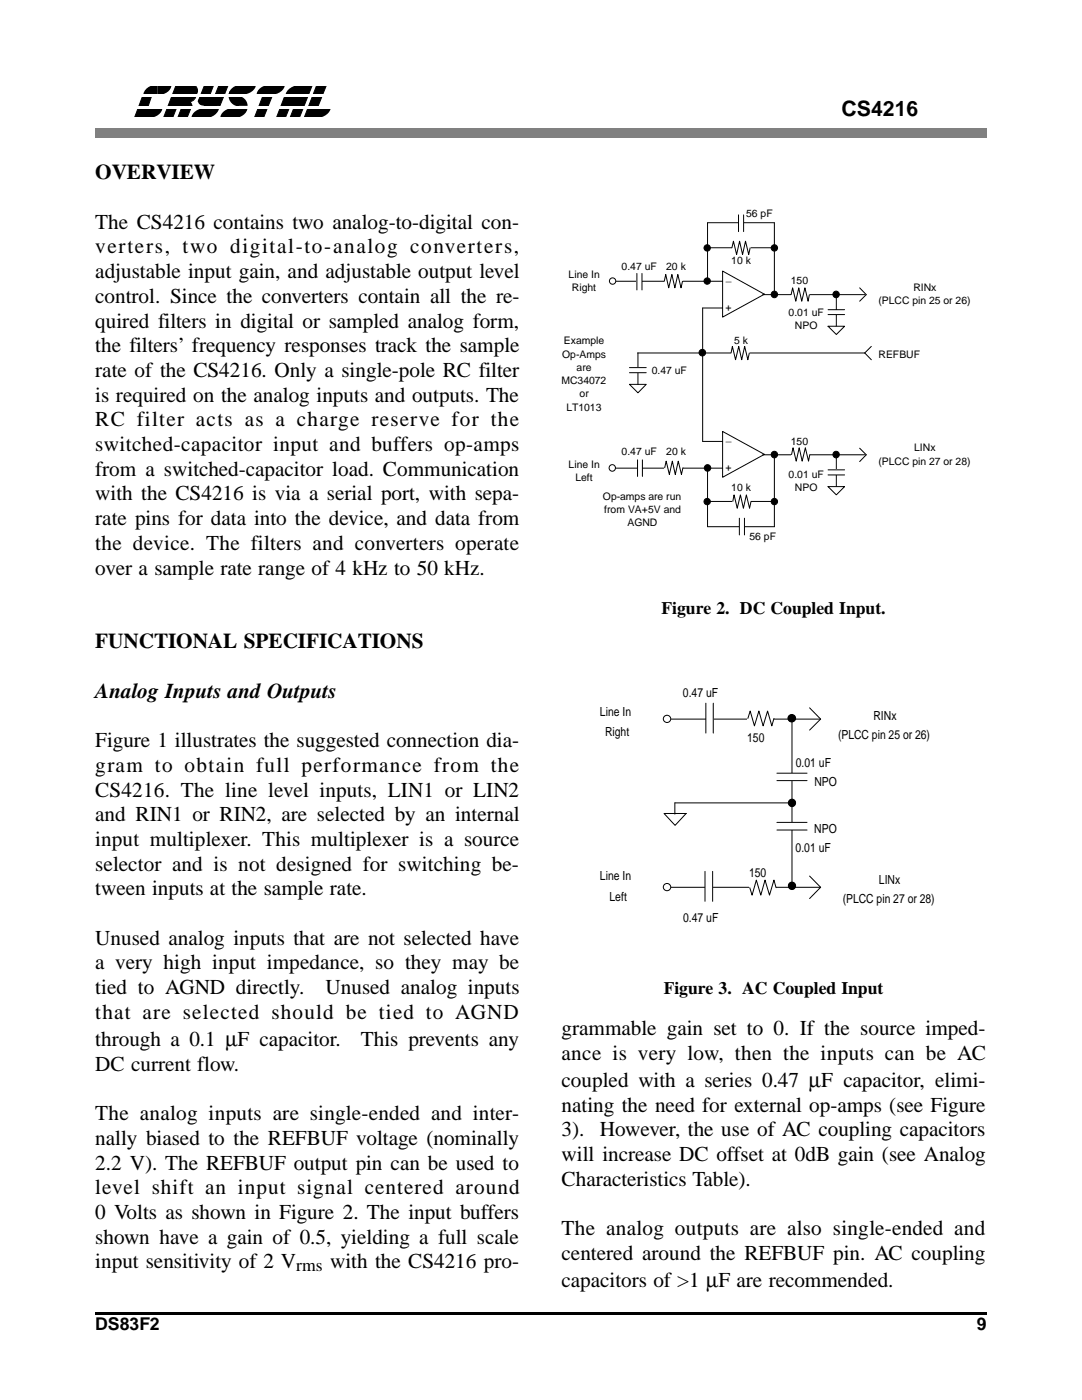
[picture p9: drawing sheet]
<svg xmlns="http://www.w3.org/2000/svg" width="216mm" height="279mm" viewBox="0 0 216 279" stroke-linecap="round" stroke-linejoin="round" font-family="sans-serif">
<defs><g id="words">
<g font-size="4.2">
<text x="167.9" y="23.2">CS4216</text>
<text x="19" y="35.8">OVERVIEW</text>
<text x="19" y="45.6">The CS4216 contains two analog-to-digital con-</text>
<text x="19" y="50.5">verters, two digital-to-analog converters,</text>
<text x="19" y="55.5">adjustable input gain, and adjustable output level</text>
<text x="19" y="60.4">control. Since the converters contain all the re-</text>
<text x="19" y="65.4">quired filters in digital or sampled analog form,</text>
<text x="19" y="70.3">the filters’ frequency responses track the sample</text>
<text x="19" y="75.2">rate of the CS4216. Only a single-pole RC filter</text>
<text x="19" y="80.1">is required on the analog inputs and outputs. The</text>
<text x="19" y="85.1">RC filter acts as a charge reserve for the</text>
<text x="19" y="90">switched-capacitor input and buffers op-amps</text>
<text x="19" y="95">from a switched-capacitor load. Communication</text>
<text x="19" y="99.9">with the CS4216 is via a serial port, with sepa-</text>
<text x="19" y="104.8">rate pins for data into the device, and data from</text>
<text x="19" y="109.7">the device. The filters and converters operate</text>
<text x="19" y="114.7">over a sample rate range of 4 kHz to 50 kHz.</text>
<text x="19" y="129.4">FUNCTIONAL SPECIFICATIONS</text>
<text x="19" y="139.2">Analog Inputs and Outputs</text>
<text x="19" y="149.1">Figure 1 illustrates the suggested connection dia-</text>
<text x="19" y="154">gram to obtain full performance from the</text>
<text x="19" y="159">CS4216. The line level inputs, LIN1 or LIN2</text>
<text x="19" y="163.9">and RIN1 or RIN2, are selected by an internal</text>
<text x="19" y="168.8">input multiplexer. This multiplexer is a source</text>
<text x="19" y="173.7">selector and is not designed for switching be-</text>
<text x="19" y="178.7">tween inputs at the sample rate.</text>
<text x="19" y="188.6">Unused analog inputs that are not selected have</text>
<text x="19" y="193.5">a very high input impedance, so they may be</text>
<text x="19" y="198.4">tied to AGND directly.</text>
<text x="19" y="203.3">that are selected should be tied to AGND</text>
<text x="65" y="198.4">Unused analog inputs</text>
<text x="19" y="208.7">through a 0.1 µF capacitor.</text>
<text x="72" y="208.7">This prevents any</text>
<text x="112.1" y="206.5">grammable gain set to 0. If the source imped-</text>
<text x="19" y="213.7">DC current flow.</text>
<text x="112.1" y="211.5">ance is very low, then the inputs can be AC</text>
<text x="112.1" y="216.9">coupled with a series 0.47 µF capacitor, elimi-</text>
<text x="112.1" y="221.8">nating the need for external op-amps (see Figure</text>
<text x="19" y="223.6">The analog inputs are single-ended and inter-</text>
<text x="112.1" y="226.7">3).</text>
<text x="119.7" y="226.7">However, the use of AC coupling capacitors</text>
<text x="19" y="228.5">nally biased to the REFBUF voltage (nominally</text>
<text x="19" y="233.4">2.2 V). The REFBUF output pin can be used to</text>
<text x="112.1" y="231.7">will increase DC offset at 0dB gain (see Analog</text>
<text x="19" y="238.3">level shift an input signal centered around</text>
<text x="112.1" y="236.6">Characteristics Table).</text>
<text x="19" y="243.3">0 Volts as shown in Figure 2. The input buffers</text>
<text x="19" y="248.2">shown have a gain of 0.5, yielding a full scale</text>
<text x="112.1" y="246.5">The analog outputs are also single-ended and</text>
<text x="112.1" y="251.4">centered around the REFBUF pin. AC coupling</text>
<text x="19" y="253.2">input sensitivity of 2 V</text>
<text x="65.9" y="253.2">with the CS4216 pro-</text>
<text x="112.1" y="256.8">capacitors of &gt;1 µF are recommended.</text>
</g>
<g font-size="3.5">
<text x="132" y="122.6">Figure 2. DC Coupled Input.</text>
<text x="132.5" y="198.3">Figure 3. AC Coupled Input</text>
<text x="59.1" y="253.6">rms</text>
<text x="19" y="265.5">DS83F2</text>
<text x="194.9" y="265.5">9</text>
</g>
<g font-size="2.5">
<text x="119.7" y="142.8">Line In</text>
<text x="136.3" y="139.1">0.47 uF</text>
<text x="174.3" y="143.7">RINx</text>
<text x="120.7" y="146.9">Right</text>
<text x="149.1" y="148.1">150</text>
<text x="167.2" y="147.5">(PLCC pin 25 or 26)</text>
<text x="158.8" y="153.1">0.01 uF</text>
<text x="162.5" y="156.8">NPO</text>
<text x="162.5" y="166.3">NPO</text>
<text x="158.7" y="170">0.01 uF</text>
<text x="119.7" y="175.7">Line In</text>
<text x="121.6" y="179.7">Left</text>
<text x="149.5" y="175">150</text>
<text x="175.4" y="176.4">LINx</text>
<text x="136.3" y="183.9">0.47 uF</text>
<text x="168.1" y="180.1">(PLCC pin 27 or 28)</text>
</g>
<g font-size="2.1">
<text x="148.9" y="43.4">56 pF</text>
<text x="124" y="53.9">0.47 uF</text>
<text x="132.9" y="53.9">20 k</text>
<text x="145.9" y="52.7">10 k</text>
<text x="113.5" y="55.4">Line In</text>
<text x="114.1" y="58">Right</text>
<text x="144.8" y="56.1">_</text>
<text x="157.8" y="56.7">150</text>
<text x="182.2" y="58.1">RINx</text>
<text x="144.8" y="62.1">+</text>
<text x="157.4" y="63.1">0.01 uF</text>
<text x="158.6" y="65.7">NPO</text>
<text x="175.3" y="60.7">(PLCC pin 25 or 26)</text>
<text x="112.2" y="71.4">Op-Amps</text>
<text x="112.5" y="68.7">Example</text>
<text x="146.5" y="68.7">5 k</text>
<text x="175.3" y="71.4">REFBUF</text>
<text x="112.1" y="76.7">MC34072</text>
<text x="115.1" y="74">are</text>
<text x="130" y="74.7">0.47 uF</text>
<text x="113" y="82">LT1013</text>
<text x="115.7" y="79.3">or</text>
<text x="144.8" y="88.1">_</text>
<text x="157.8" y="88.7">150</text>
<text x="113.5" y="93.4">Line In</text>
<text x="124" y="90.9">0.47 uF</text>
<text x="132.9" y="90.9">20 k</text>
<text x="144.8" y="94.1">+</text>
<text x="157.4" y="95.4">0.01 uF</text>
<text x="175.3" y="92.7">(PLCC pin 27 or 28)</text>
<text x="182.4" y="90">LINx</text>
<text x="114.8" y="96">Left</text>
<text x="120.3" y="99.7">Op-amps are run</text>
<text x="145.9" y="98">10 k</text>
<text x="158.6" y="98">NPO</text>
<text x="120.6" y="102.4">from VA+5V and</text>
<text x="125.2" y="105">AGND</text>
<text x="149.6" y="107.7">56 pF</text>
</g>
</g></defs>
<path d="M166.9 90.8v6.2" fill="none" stroke="#000" stroke-width=".2"/>
<path d="M165.2 93.8h3.3v1h-3.3z" fill-rule="evenodd" fill="#fff"/>
<g fill="none" stroke="#000" stroke-width=".2">
<path d="M122.9 56.1h21.3M141.2 56.1v-11.7h13.3v14.4M141.2 49.4h13.3M144.2 54.1l8.3 4.6-8.3 4.6zM127.2 70.4h45.4M144.2 61.5h-4v26.6h4M122.9 93.4h21.3M144.2 86.1l8.3 4.6-8.3 4.5zM154.5 90.8v14.3h-13.3v-11.7M165.2 97.1h3.3l-1.6 1.7zM165.2 93.8h3.3M165.2 94.8h3.3"/>
<path d="M141.2 100.1h13.3"/>
</g>
<path d="M145.9 70.1h3.6v.7h-3.6z" fill-rule="evenodd" fill="#fff"/>
<path d="M152.2 58.8h20.4M145.9 70.4l.2-1.3 .7 2.7 .6-2.7 .6 2.7 .6-2.7 .6 2.7 .3-1.4M152.2 90.8h20.4" fill="none" stroke="#000" stroke-width=".2"/>
<path d="M157.9 58.5h3.6v.6h-3.6z" fill-rule="evenodd" fill="#fff"/>
<path d="M157.9 58.8l.3-1.4 .6 2.7 .6-2.7 .6 2.7 .6-2.7 .6 2.7 .3-1.3M166.9 58.8v6.3" fill="none" stroke="#000" stroke-width=".2"/>
<path d="M165.2 61.8h3.3v1h-3.3z" fill-rule="evenodd" fill="#fff"/>
<path d="M165.2 65.1h3.3l-1.6 1.7zM165.2 61.8h3.3M165.2 62.8h3.3" fill="none" stroke="#000" stroke-width=".2"/>
<path d="M127.1 54.6h1v3.3h-1z" fill-rule="evenodd" fill="#fff"/>
<path d="M127.1 54.6v3.3M128.1 54.6v3.3" fill="none" stroke="#000" stroke-width=".2"/>
<path d="M127.2 91.8h1v3.3h-1z" fill-rule="evenodd" fill="#fff"/>
<path d="M127.3 70.4v6.3M127.2 91.8v3.3M128.2 91.8v3.3" fill="none" stroke="#000" stroke-width=".2"/>
<path d="M125.6 73.4h3.3v1h-3.3z" fill-rule="evenodd" fill="#fff"/>
<path d="M125.6 76.7h3.3l-1.6 1.7zM125.6 73.4h3.3M125.6 74.4h3.3" fill="none" stroke="#000" stroke-width=".2"/>
<path d="M157.9 90.4h3.7v.7h-3.7z" fill-rule="evenodd" fill="#fff"/>
<path d="M157.9 90.7l.3-1.3 .7 2.6 .6-2.6 .6 2.6 .6-2.6 .6 2.6 .3-1.3" fill="none" stroke="#000" stroke-width=".2"/>
<path d="M132.5 55.8h3.7v.7h-3.7z" fill-rule="evenodd" fill="#fff"/>
<path d="M132.5 56.1l.3-1.3 .6 2.6 .7-2.6 .6 2.6 .6-2.6 .6 2.6 .3-1.3" fill="none" stroke="#000" stroke-width=".2"/>
<path d="M132.6 93h3.7v.7h-3.7z" fill-rule="evenodd" fill="#fff"/>
<path d="M132.6 93.3l.3-1.3 .7 2.7 .6-2.7 .5 2.7 .6-2.7 .7 2.7 .3-1.4" fill="none" stroke="#000" stroke-width=".2"/>
<path d="M146 49.1h3.7v.7h-3.7z" fill-rule="evenodd" fill="#fff"/>
<path d="M146 49.4l.3-1.3 .7 2.7 .6-2.7 .6 2.7 .6-2.7 .6 2.7 .3-1.4" fill="none" stroke="#000" stroke-width=".2"/>
<path d="M147.4 42.9h1v3.3h-1z" fill-rule="evenodd" fill="#fff"/>
<path d="M147.4 42.9v3.3M148.4 42.9v3.3" fill="none" stroke="#000" stroke-width=".2"/>
<path d="M146.2 99.8h3.7v.7h-3.7z" fill-rule="evenodd" fill="#fff"/>
<path d="M146.2 100.1l.3-1.3 .6 2.6 .6-2.6 .6 2.6 .6-2.6 .7 2.6 .3-1.3" fill="none" stroke="#000" stroke-width=".2"/>
<path d="M147.5 103.4h1v3.4h-1z" fill-rule="evenodd" fill="#fff"/>
<path d="M171.5 57.4l1.3 1.4-1.3 1.3M173.9 69.1l-1.3 1.3 1.3 1.4M171.5 89.5l1.3 1.3-1.3 1.3M147.5 103.4v3.4M148.5 103.4v3.4" fill="none" stroke="#000" stroke-width=".2"/>
<g fill="#000" stroke="#000" stroke-width=".2">
<circle cx="141.1" cy="56.1" r=".64"/>
<circle cx="141.1" cy="49.5" r=".64"/>
<circle cx="154.5" cy="58.8" r=".64"/>
<circle cx="154.5" cy="49.5" r=".64"/>
<circle cx="166.8" cy="58.8" r=".64"/>
<circle cx="140.1" cy="70.4" r=".66"/>
<circle cx="141.2" cy="93.4" r=".64"/>
<circle cx="154.5" cy="90.7" r=".64"/>
<circle cx="166.8" cy="90.7" r=".64"/>
<circle cx="141.1" cy="100.1" r=".64"/>
<circle cx="154.5" cy="100.1" r=".64"/>
</g>
<g fill="#fff" stroke="#000" stroke-width=".2">
<circle cx="122.2" cy="56.1" r=".64"/>
<circle cx="122.2" cy="93.4" r=".64"/>
</g>
<path d="M133.9 143.5h29.8M133.9 177.1h29.8" fill="none" stroke="#000" stroke-width=".2"/>
<circle cx="158" cy="143.3" r=".75" fill="#000"/>
<circle cx="158" cy="143.3" r=".75" fill="#000" stroke="#000" stroke-width=".2"/>
<g fill="#fff">
<circle cx="133.1" cy="177" r=".73"/>
<circle cx="133.1" cy="143.5" r=".73"/>
</g>
<g fill="#fff" stroke="#000" stroke-width=".2">
<circle cx="133.1" cy="177" r=".73"/>
<circle cx="133.1" cy="143.5" r=".73"/>
</g>
<path d="M158 143.1v33.4M161.5 141.3l2.2 2.2-2.2 2.2M161.5 174.8l2.2 2.3-2.2 2.2" fill="none" stroke="#000" stroke-width=".2"/>
<path d="M155 154.3h6v1.5h-6z" fill-rule="evenodd" fill="#fff"/>
<path d="M155 155.8h6M155 154.3h6" fill="none" stroke="#000" stroke-width=".2"/>
<circle cx="158" cy="176.8" r=".73" fill="#000"/>
<circle cx="158" cy="176.8" r=".73" fill="#000" stroke="#000" stroke-width=".2"/>
<path d="M155 164.1h6v1.6h-6z" fill-rule="evenodd" fill="#fff"/>
<path d="M155 164.1h6M155 165.7h6" fill="none" stroke="#000" stroke-width=".2"/>
<circle cx="158" cy="160.2" r=".73" fill="#000"/>
<circle cx="158" cy="160.2" r=".73" fill="#000" stroke="#000" stroke-width=".2"/>
<path d="M149.2 142.7h5.2v1.4h-5.2z" fill="#fff"/>
<path d="M149.2 143.4l.5-1.5 .8 3 .9-3 .9 3 .9-3 .8 3 .4-1.5" fill="none" stroke="#000" stroke-width=".2"/>
<path d="M149.6 176.4h5.3v1.5h-5.3z" fill="#fff"/>
<path d="M149.6 177.2l.5 1.4 .8-3 .9 3 .9-3 .8 3 .9-3 .5 1.6" fill="none" stroke="#000" stroke-width=".2"/>
<path d="M140.8 140.3h1.6v6h-1.6z" fill-rule="evenodd" fill="#fff"/>
<path d="M140.8 140.3v6M142.3 140.3v6" fill="none" stroke="#000" stroke-width=".2"/>
<path d="M140.7 173.9h1.5v6h-1.5z" fill-rule="evenodd" fill="#fff"/>
<path d="M140.7 173.9v6M142.2 173.9v6" fill="none" stroke="#000" stroke-width=".2"/>
<path d="M132.5 162.3h4.4l-2.2 2.4z" fill="#fff"/>
<path d="M132.5 162.3h4.4l-2.2 2.4zM157.8 160.2h-23.1v2.3" fill="none" stroke="#000" stroke-width=".2"/>
<path d="M19 25.7h177.8v1.8h-177.8z" fill-rule="evenodd" fill="#808080"/>
<g fill="#000">
<path d="M40.7 19.1h2.6v2.3h-2.6z"/>
<path d="M31.4 17h2.8a2.43 2.43 0 0 1-2.8 2z" fill-rule="evenodd"/>
<path d="M29.2 17.7a3.2 3.2 0 0 1 2.2-.8v2.2h-2.8v-.5z" fill-rule="evenodd"/>
<path d="M35.2 16.9l1.9-.1-2.7 6.8h-1.8z" fill-rule="evenodd"/>
<path d="M35.2 16.7h2.7v4.8h-2.7z" fill-rule="evenodd"/>
<path d="M36.9 17.3a1.52 1.52 0 0 1 1.8 .1 1.52 1.52 0 0 1 .4 1.8 1.45 1.45 0 0 1-1.7 1.1 1.45 1.45 0 0 1-1.1-1.7v-.5z" fill-rule="evenodd"/>
<path d="M40.9 16.8h1.8l-1.3 3.4h-1.9z" fill-rule="evenodd"/>
<path d="M43.8 16.7h1.8l-1.7 4.4h-1.8z" fill-rule="evenodd"/>
<path d="M45.9 18.3l.2 .6-.4-.1z" fill-rule="evenodd"/>
<path d="M45.6 19.1h2.1v2.1a2.12 2.12 0 0 1-2.1-2.1z" fill-rule="evenodd"/>
<path d="M48.2 16.8h2.9a2.53 2.53 0 0 1-2.9 2.1z" fill-rule="evenodd"/>
<path d="M46.2 17.6a3.2 3.2 0 0 1 2.2-.8v2.2h-2.8l.1-.5z" fill-rule="evenodd"/>
<path d="M53.3 17l1.9-.1-2.7 6.7h-1.8z" fill-rule="evenodd"/>
<path d="M56.8 19.1h1.9l-1.8 4.4h-1.7z" fill-rule="evenodd"/>
<path d="M57.6 19.1h2.6v2.3h-2.6z" fill-rule="evenodd"/>
<path d="M60.5 16.9h1.9l-2.7 6.7h-1.9z" fill-rule="evenodd"/>
<path d="M63.2 16.9l2-.1-2.7 6.8h-1.8z" fill-rule="evenodd"/>
<path d="M28.7 21.4h1.1v2.3h-1.1z" fill-rule="evenodd"/>
<path d="M29.6 21.4h2.8a2.5 2.5 0 0 1-2.8 2.1z" fill-rule="evenodd"/>
<path d="M36.3 21.3h1.9l-.9 2.3h-1.9z" fill-rule="evenodd"/>
<path d="M37.2 20.1a1.1 1.1 0 0 1 1.1 1h-1.1z" fill-rule="evenodd"/>
<path d="M40.7 21.2h3.1a2.76 2.76 0 0 1-3.1 2.4z" fill-rule="evenodd"/>
<path d="M38.8 22.3a3.5 3.5 0 0 1 2.3-.8v2.1h-2.9l.1-.5z" fill-rule="evenodd"/>
<path d="M39.8 19.7a.91 .91 0 0 1 1.3-.2 .91 .91 0 0 1 .1 1.3 .91 .91 0 0 1-1.3 .1 .91 .91 0 0 1-.1-1.2z" fill-rule="evenodd"/>
<path d="M46.4 21.4h3a2.64 2.64 0 0 1-3 2.2z" fill-rule="evenodd"/>
<path d="M44.6 22.3a3.3 3.3 0 0 1 2.2-.8v2.1h-2.9l.1-.5z" fill-rule="evenodd"/>
<path d="M47.2 19.1a2.12 2.12 0 0 1 2.2 2h-2.2z" fill-rule="evenodd"/>
<path d="M62.2 22.2h1.6v1.4h-1.6z" fill-rule="evenodd"/>
<path d="M62.9 21.3h3.1a2.76 2.76 0 0 1-3.1 2.3z" fill-rule="evenodd"/>
<circle cx="38.2" cy="18.1" r="1.21"/>
</g>
<g fill="none" stroke="#000" stroke-width=".2">
<path d="M35.2 16.9l-2.6 6.7h1.8l2.7-6.8-1.9 .1M35.2 16.7h2.6v4.7h-2.6zM36.9 17.3a1.58 1.58 0 0 1 2 .3 1.58 1.58 0 0 1 0 2 1.44 1.44 0 0 1-1.7 .6 1.44 1.44 0 0 1-.9-1.6l.1-.5zM40.7 19.1h2.5v2.2h-2.5zM40.9 16.8l-1.4 3.4h1.9l1.3-3.4h-1.8M43.8 16.7h1.8l-1.7 4.4h-1.8l1.7-4.4M45.9 18.3l-.2 .5 .4 .1-.2-.5M53.3 17l-2.6 6.6h1.8l2.7-6.7-1.9 .1M56.8 19.1h1.9l-1.8 4.4h-1.7l1.7-4.4M57.6 19.1h2.6v2.2h-2.6zM60.5 16.9l-2.7 6.7h1.9l2.7-6.7h-1.9M63.2 16.9l-2.5 6.7h1.8l2.7-6.8-1.9 .1"/>
<path d="M28.7 21.4h1.1v2.2h-1.1zM36.4 21.2l-1 2.4h1.9l.9-2.3h-1.9M38.3 21.1a1.05 1.05 0 0 0-1.2-1l.1 1h1.1M62.2 22.2h1.5v1.3h-1.5z"/>
<circle cx="38.2" cy="18" r="1.2"/>
</g>
<path d="M39.2 16.3h7.4v.7h-7.4z" fill-rule="evenodd" fill="#fff"/>
<g fill="#000">
<path d="M28.5 19.1h1.8l-1.5 4.4h-2z" fill-rule="evenodd"/>
<path d="M54 16.8h2.9a2.53 2.53 0 0 1-2.9 2.1z" fill-rule="evenodd"/>
<path d="M51.8 17.7a3.3 3.3 0 0 1 2.3-.8v2.1h-2.9l.1-.5z" fill-rule="evenodd"/>
<path d="M57.7 17.7a4.4 4.4 0 0 1 2.8-.9v2.4h-3.6l.1-.6z" fill-rule="evenodd"/>
</g>
<path d="M28.5 19.1h1.8l-1.5 4.4h-2z" fill="none" stroke="#000" stroke-width=".2"/>
<g fill="#fff">
<path d="M27.7 18.8h38.5v.5h-38.5z" fill-rule="evenodd"/>
<path d="M28.8 16.6h38.5v.5h-38.5z" fill-rule="evenodd"/>
<path d="M26.8 23.4h39.1v.4h-39.1z" fill-rule="evenodd"/>
<path d="M26.4 21.1h40.1v.6h-40.1z" fill-rule="evenodd"/>
</g>
<path d="M19 262h177.8" fill="none" stroke="#000" stroke-width=".42"/>
<use href="#words"/>
</svg>
